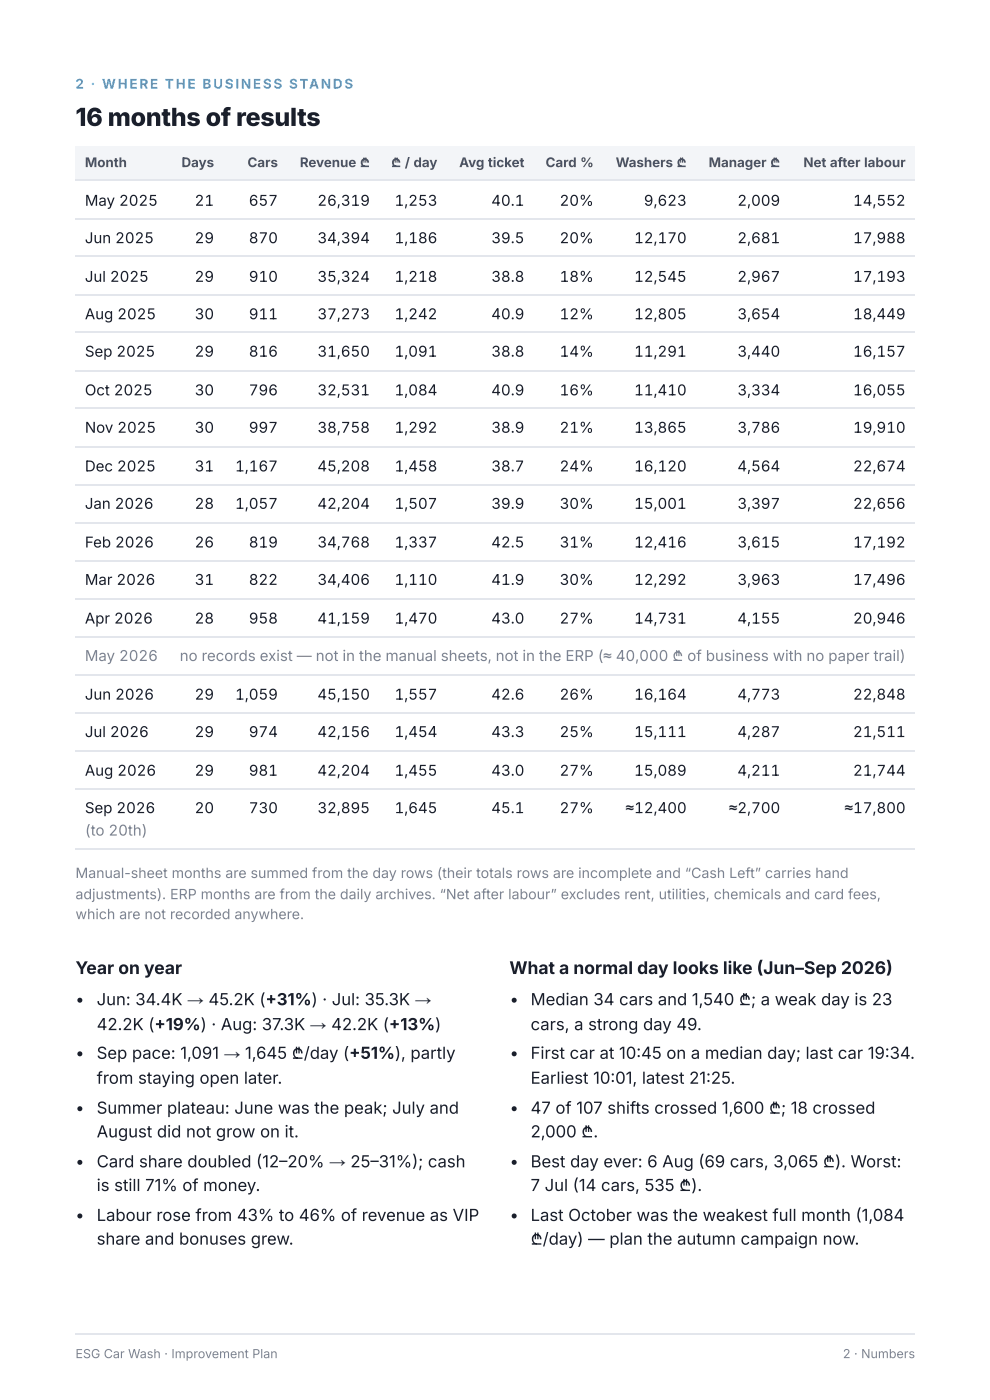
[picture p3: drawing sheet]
<svg xmlns="http://www.w3.org/2000/svg" width="210mm" height="297mm" viewBox="0 0 210 297" stroke-linecap="round" stroke-linejoin="round" font-family="sans-serif">
<defs><g id="words">
<text font-size="5.3" fill="#1a1f2b" x="16" y="26.7">16 months of results</text>
<g font-size="3.7" fill="#1a1f2b">
<text x="16" y="206.6">Year on year</text>
<text x="108" y="206.6">What a normal day looks like (Jun–Sep 2026)</text>
</g>
<g font-size="3.5" fill="#1a1f2b">
<text x="20.5" y="213.3">Jun: 34.4K → 45.2K (+31%) · Jul: 35.3K →</text>
<text x="112.5" y="213.3">Median 34 cars and 1,540 ₾; a weak day is 23</text>
<text x="20.5" y="218.5">42.2K (+19%) · Aug: 37.3K → 42.2K (+13%)</text>
<text x="112.5" y="218.5">cars, a strong day 49.</text>
<text x="20.5" y="224.6">Sep pace: 1,091 → 1,645 ₾/day (+51%), partly</text>
<text x="112.5" y="224.6">First car at 10:45 on a median day; last car 19:34.</text>
<text x="20.5" y="229.9">from staying open later.</text>
<text x="112.5" y="229.9">Earliest 10:01, latest 21:25.</text>
<text x="20.5" y="236.3">Summer plateau: June was the peak; July and</text>
<text x="112.5" y="236.3">47 of 107 shifts crossed 1,600 ₾; 18 crossed</text>
<text x="20.5" y="241.3">August did not grow on it.</text>
<text x="112.5" y="241.3">2,000 ₾.</text>
<text x="20.5" y="247.7">Card share doubled (12–20% → 25–31%); cash</text>
<text x="112.5" y="247.7">Best day ever: 6 Aug (69 cars, 3,065 ₾). Worst:</text>
<text x="20.5" y="252.7">is still 71% of money.</text>
<text x="112.5" y="252.7">7 Jul (14 cars, 535 ₾).</text>
<text x="20.5" y="259">Labour rose from 43% to 46% of revenue as VIP</text>
<text x="112.5" y="259">Last October was the weakest full month (1,084</text>
<text x="20.5" y="264.1">share and bonuses grew.</text>
<text x="112.5" y="264.1">₾/day) — plan the autumn campaign now.</text>
</g>
<g font-size="3.2" fill="#1a1f2b">
<text x="18" y="43.7">May 2025</text>
<text x="41.3" y="43.7">21</text>
<text x="52.7" y="43.7">657</text>
<text x="67.3" y="43.7">26,319</text>
<text x="83.6" y="43.7">1,253</text>
<text x="104.2" y="43.7">40.1</text>
<text x="118.6" y="43.7">20%</text>
<text x="136.5" y="43.7">9,623</text>
<text x="156.3" y="43.7">2,009</text>
<text x="180.9" y="43.7">14,552</text>
<text x="18" y="51.6">Jun 2025</text>
<text x="41.3" y="51.6">29</text>
<text x="52.7" y="51.6">870</text>
<text x="67.3" y="51.6">34,394</text>
<text x="83.6" y="51.6">1,186</text>
<text x="104.2" y="51.6">39.5</text>
<text x="118.6" y="51.6">20%</text>
<text x="134.4" y="51.6">12,170</text>
<text x="156.3" y="51.6">2,681</text>
<text x="180.9" y="51.6">17,988</text>
<text x="18" y="59.8">Jul 2025</text>
<text x="41.3" y="59.8">29</text>
<text x="52.7" y="59.8">910</text>
<text x="67.3" y="59.8">35,324</text>
<text x="83.6" y="59.8">1,218</text>
<text x="104.2" y="59.8">38.8</text>
<text x="118.6" y="59.8">18%</text>
<text x="134.4" y="59.8">12,545</text>
<text x="156.3" y="59.8">2,967</text>
<text x="180.9" y="59.8">17,193</text>
<text x="18" y="67.7">Aug 2025</text>
<text x="41.3" y="67.7">30</text>
<text x="52.7" y="67.7">911</text>
<text x="67.3" y="67.7">37,273</text>
<text x="83.6" y="67.7">1,242</text>
<text x="104.2" y="67.7">40.9</text>
<text x="118.6" y="67.7">12%</text>
<text x="134.4" y="67.7">12,805</text>
<text x="156.3" y="67.7">3,654</text>
<text x="180.9" y="67.7">18,449</text>
<text x="18" y="75.7">Sep 2025</text>
<text x="41.3" y="75.7">29</text>
<text x="52.7" y="75.7">816</text>
<text x="67.3" y="75.7">31,650</text>
<text x="83.6" y="75.7">1,091</text>
<text x="104.2" y="75.7">38.8</text>
<text x="118.6" y="75.7">14%</text>
<text x="134.4" y="75.7">11,291</text>
<text x="156.3" y="75.7">3,440</text>
<text x="180.9" y="75.7">16,157</text>
<text x="18" y="83.9">Oct 2025</text>
<text x="41.3" y="83.9">30</text>
<text x="52.7" y="83.9">796</text>
<text x="67.3" y="83.9">32,531</text>
<text x="83.6" y="83.9">1,084</text>
<text x="104.2" y="83.9">40.9</text>
<text x="118.6" y="83.9">16%</text>
<text x="134.4" y="83.9">11,410</text>
<text x="156.3" y="83.9">3,334</text>
<text x="180.9" y="83.9">16,055</text>
<text x="18" y="91.8">Nov 2025</text>
<text x="41.3" y="91.8">30</text>
<text x="52.7" y="91.8">997</text>
<text x="67.3" y="91.8">38,758</text>
<text x="83.6" y="91.8">1,292</text>
<text x="104.2" y="91.8">38.9</text>
<text x="118.6" y="91.8">21%</text>
<text x="134.4" y="91.8">13,865</text>
<text x="156.3" y="91.8">3,786</text>
<text x="180.9" y="91.8">19,910</text>
<text x="18" y="100">Dec 2025</text>
<text x="41.3" y="100">31</text>
<text x="49.8" y="100">1,167</text>
<text x="67.3" y="100">45,208</text>
<text x="83.6" y="100">1,458</text>
<text x="104.2" y="100">38.7</text>
<text x="118.6" y="100">24%</text>
<text x="134.4" y="100">16,120</text>
<text x="156.3" y="100">4,564</text>
<text x="180.9" y="100">22,674</text>
<text x="18" y="108">Jan 2026</text>
<text x="41.3" y="108">28</text>
<text x="49.8" y="108">1,057</text>
<text x="67.3" y="108">42,204</text>
<text x="83.6" y="108">1,507</text>
<text x="104.2" y="108">39.9</text>
<text x="118.6" y="108">30%</text>
<text x="134.4" y="108">15,001</text>
<text x="156.3" y="108">3,397</text>
<text x="180.9" y="108">22,656</text>
<text x="18" y="116.2">Feb 2026</text>
<text x="41.3" y="116.2">26</text>
<text x="52.7" y="116.2">819</text>
<text x="67.3" y="116.2">34,768</text>
<text x="83.6" y="116.2">1,337</text>
<text x="104.2" y="116.2">42.5</text>
<text x="118.6" y="116.2">31%</text>
<text x="134.4" y="116.2">12,416</text>
<text x="156.3" y="116.2">3,615</text>
<text x="180.9" y="116.2">17,192</text>
<text x="18" y="124.1">Mar 2026</text>
<text x="41.3" y="124.1">31</text>
<text x="52.7" y="124.1">822</text>
<text x="67.3" y="124.1">34,406</text>
<text x="83.6" y="124.1">1,110</text>
<text x="104.2" y="124.1">41.9</text>
<text x="118.6" y="124.1">30%</text>
<text x="134.4" y="124.1">12,292</text>
<text x="156.3" y="124.1">3,963</text>
<text x="180.9" y="124.1">17,496</text>
<text x="18" y="132.3">Apr 2026</text>
<text x="41.3" y="132.3">28</text>
<text x="52.7" y="132.3">958</text>
<text x="67.3" y="132.3">41,159</text>
<text x="83.6" y="132.3">1,470</text>
<text x="104.2" y="132.3">43.0</text>
<text x="118.6" y="132.3">27%</text>
<text x="134.4" y="132.3">14,731</text>
<text x="156.3" y="132.3">4,155</text>
<text x="180.9" y="132.3">20,946</text>
<text x="18" y="148.4">Jun 2026</text>
<text x="41.3" y="148.4">29</text>
<text x="49.8" y="148.4">1,059</text>
<text x="67.3" y="148.4">45,150</text>
<text x="83.6" y="148.4">1,557</text>
<text x="104.2" y="148.4">42.6</text>
<text x="118.6" y="148.4">26%</text>
<text x="134.4" y="148.4">16,164</text>
<text x="156.3" y="148.4">4,773</text>
<text x="180.9" y="148.4">22,848</text>
<text x="18" y="156.4">Jul 2026</text>
<text x="41.3" y="156.4">29</text>
<text x="52.7" y="156.4">974</text>
<text x="67.3" y="156.4">42,156</text>
<text x="83.6" y="156.4">1,454</text>
<text x="104.2" y="156.4">43.3</text>
<text x="118.6" y="156.4">25%</text>
<text x="134.4" y="156.4">15,111</text>
<text x="156.3" y="156.4">4,287</text>
<text x="180.9" y="156.4">21,511</text>
<text x="18" y="164.6">Aug 2026</text>
<text x="41.3" y="164.6">29</text>
<text x="52.7" y="164.6">981</text>
<text x="67.3" y="164.6">42,204</text>
<text x="83.6" y="164.6">1,455</text>
<text x="104.2" y="164.6">43.0</text>
<text x="118.6" y="164.6">27%</text>
<text x="134.4" y="164.6">15,089</text>
<text x="156.3" y="164.6">4,211</text>
<text x="180.9" y="164.6">21,744</text>
<text x="18" y="172.5">Sep 2026</text>
<text x="41.3" y="172.5">20</text>
<text x="52.7" y="172.5">730</text>
<text x="67.3" y="172.5">32,895</text>
<text x="83.6" y="172.5">1,645</text>
<text x="104.2" y="172.5">45.1</text>
<text x="118.6" y="172.5">27%</text>
<text x="132.7" y="172.5">≈12,400</text>
<text x="154.6" y="172.5">≈2,700</text>
<text x="179.1" y="172.5">≈17,800</text>
</g>
<g font-size="3.2" fill="#7c8494">
<text x="18" y="140.2">May 2026</text>
<text x="38.1" y="140.2">no records exist — not in the manual sheets, not in the ERP (≈ 40,000 ₾ of business with no paper trail)</text>
<text x="18" y="177.3">(to 20th)</text>
</g>
<g font-size="3" fill="#7c8494">
<text x="16" y="186.3">Manual-sheet months are summed from the day rows (their totals rows are incomplete and “Cash Left” carries hand</text>
<text x="16" y="190.8">adjustments). ERP months are from the daily archives. “Net after labour” excludes rent, utilities, chemicals and card fees,</text>
<text x="16" y="195">which are not recorded anywhere.</text>
</g>
<text font-size="2.8" fill="#3fa9e0" x="16" y="18.8">2 · WHERE THE BUSINESS STANDS</text>
<g font-size="2.8" fill="#4b5364">
<text x="18" y="35.5">Month</text>
<text x="38.5" y="35.5">Days</text>
<text x="52.5" y="35.5">Cars</text>
<text x="63.6" y="35.5">Revenue ₾</text>
<text x="82.9" y="35.5">₾ / day</text>
<text x="97.3" y="35.5">Avg ticket</text>
<text x="115.7" y="35.5">Card %</text>
<text x="130.5" y="35.5">Washers ₾</text>
<text x="150.2" y="35.5">Manager ₾</text>
<text x="170.3" y="35.5">Net after labour</text>
</g>
<g font-size="2.6" fill="#7c8494">
<text x="16" y="288.1">ESG Car Wash · Improvement Plan</text>
<text x="178.7" y="288.1">2 · Numbers</text>
</g>
</g></defs>
<g fill="#f3f5f8">
<path d="M15.9 31h20.1v7.4h-20.1z"/>
<path d="M36 31h11.4v7.4h-11.4z"/>
<path d="M47.4 31h13.5v7.4h-13.5z"/>
<path d="M60.9 31h19.5v7.4h-19.5z"/>
<path d="M80.4 31h14.3v7.4h-14.3z"/>
<path d="M94.7 31h18.5v7.4h-18.5z"/>
<path d="M113.2 31h14.6v7.4h-14.6z"/>
<path d="M127.8 31h19.8v7.4h-19.8z"/>
<path d="M147.6 31h19.9v7.4h-19.9z"/>
<path d="M167.5 31h26.4v7.4h-26.4z"/>
</g>
<g fill="none" stroke="#e3e6ec" stroke-width=".26">
<path d="M15.9 38.2h178M15.9 46.4h178M15.9 54.4h178M15.9 62.6h178M15.9 70.5h178M15.9 78.7h178M15.9 86.7h178M15.9 94.9h178M15.9 102.8h178M15.9 111h178M15.9 118.9h178M15.9 127.1h178"/>
<path d="M15.9 135.1h178M15.9 143.3h178M15.9 151.2h178M15.9 159.4h178M15.9 167.3h178M15.9 180h178"/>
</g>
<g fill="#1a1f2b">
<circle cx="16.9" cy="212.2" r=".53"/>
<circle cx="16.9" cy="223.6" r=".53"/>
<circle cx="16.9" cy="235.2" r=".53"/>
<circle cx="16.9" cy="246.6" r=".53"/>
<circle cx="16.9" cy="258" r=".53"/>
<circle cx="109" cy="212.2" r=".53"/>
<circle cx="109" cy="223.6" r=".53"/>
<circle cx="109" cy="235.2" r=".53"/>
<circle cx="109" cy="246.6" r=".53"/>
<circle cx="109" cy="258" r=".53"/>
</g>
<path d="M15.9 283h178" fill="none" stroke="#e3e6ec" stroke-width=".26"/>
<use href="#words"/>
</svg>
